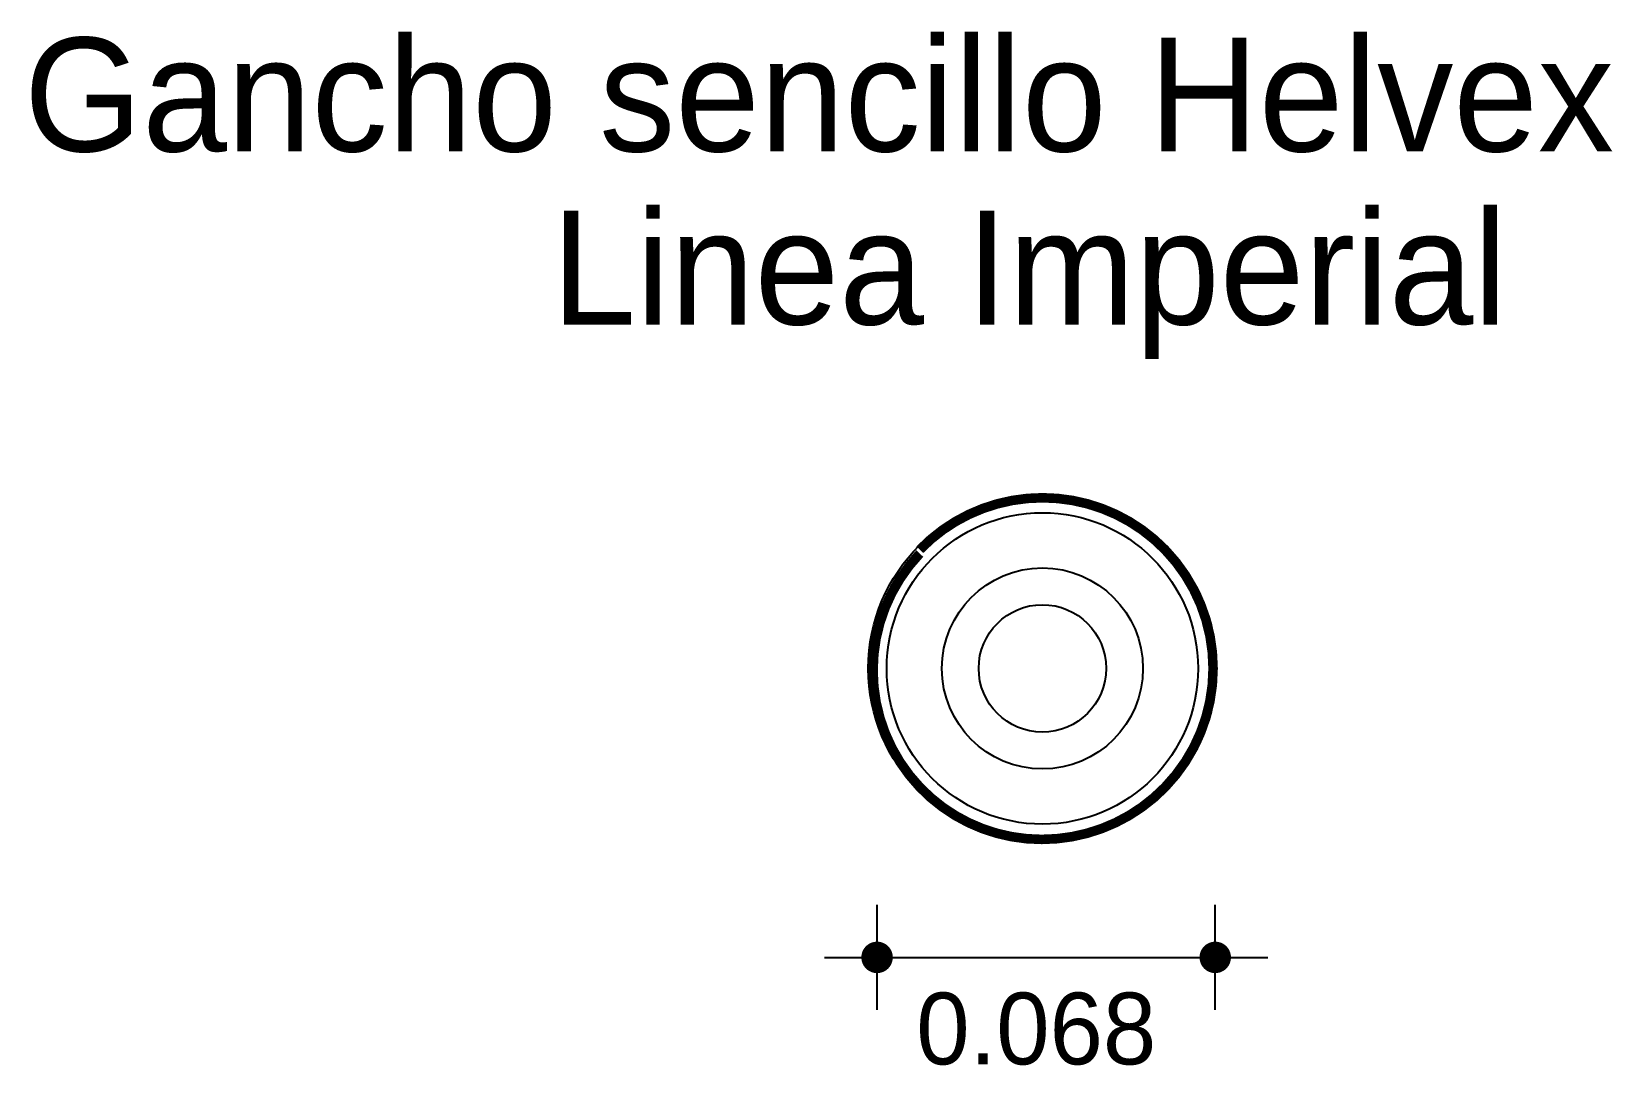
# Model space of a CAD drawing. Extents: x 8.025 to 8.177, y 4.616 to 4.715.
import ezdxf

# ---------------------------------------------------------------- set-up
doc = ezdxf.new("R2010")
doc.units = 0
doc.header["$MEASUREMENT"] = 0
for name, color, linetype in [('BORDE', 2, 'CONTINUOUS'), ('COTAS', 6, 'CONTINUOUS'), ('DIBUJO', 5, 'CONTINUOUS'), ('TEXTO', 4, 'CONTINUOUS')]:
    doc.layers.add(name, color=color, linetype=linetype)

msp = doc.modelspace()

# ---------------------------------------------------------------- linework, layer by layer
at = {"layer": 'BORDE', "const_width": 0.0009205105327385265}
msp.add_lwpolyline([(8.110641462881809, 4.665105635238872, -0.2031271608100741), (8.12242362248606, 4.670098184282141, -0.2031271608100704), (8.134205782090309, 4.665105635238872, -0.1947043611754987), (8.138822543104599, 4.653699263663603, -0.1947043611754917), (8.134205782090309, 4.642292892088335, -0.2031271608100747), (8.122357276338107, 4.637272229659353, -0.2052426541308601), (8.110641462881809, 4.642292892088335, -0.1925973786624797), (8.106152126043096, 4.653515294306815, -0.1925973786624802), (8.110641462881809, 4.664737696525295)], format="xyb", dxfattribs=at)
at = {"layer": 'COTAS'}
for p, q in [((8.10653835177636, 4.62089805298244), (8.10653835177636, 4.630971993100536)), ((8.139029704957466, 4.620898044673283), (8.139029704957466, 4.630971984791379)), ((8.101501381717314, 4.625935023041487), (8.14406667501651, 4.62593501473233))]:
    msp.add_line(p, q, dxfattribs=at)
at = {"layer": 'COTAS', "const_width": 0.001511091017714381}
for points in [[(8.105782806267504, 4.625935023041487, 1), (8.107293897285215, 4.625935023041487, 1)], [(8.138274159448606, 4.62593501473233, 1), (8.139785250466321, 4.62593501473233, 1)]]:
    msp.add_lwpolyline(points, format="xyb", close=True, dxfattribs=at)
at = {"layer": 'DIBUJO'}
for radius in [0.01672829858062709, 0.01496091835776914, 0.009658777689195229, 0.006124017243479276]:
    msp.add_circle((8.12242362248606, 4.653699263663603), radius, dxfattribs=at)

# ---------------------------------------------------------------- texts
at = {"layer": 'COTAS'}
msp.add_text('0.068', height=0.006890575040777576, dxfattribs=at).set_placement((8.110305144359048, 4.615655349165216))
at = {"layer": 'TEXTO'}
for s, p in [('Gancho sencillo Helvex', (8.024572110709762, 4.703375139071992)), ('Linea Imperial', (8.075260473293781, 4.686745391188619))]:
    msp.add_text(s, height=0.01093275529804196, dxfattribs=at).set_placement(p)

doc.saveas('drawing.dxf')
